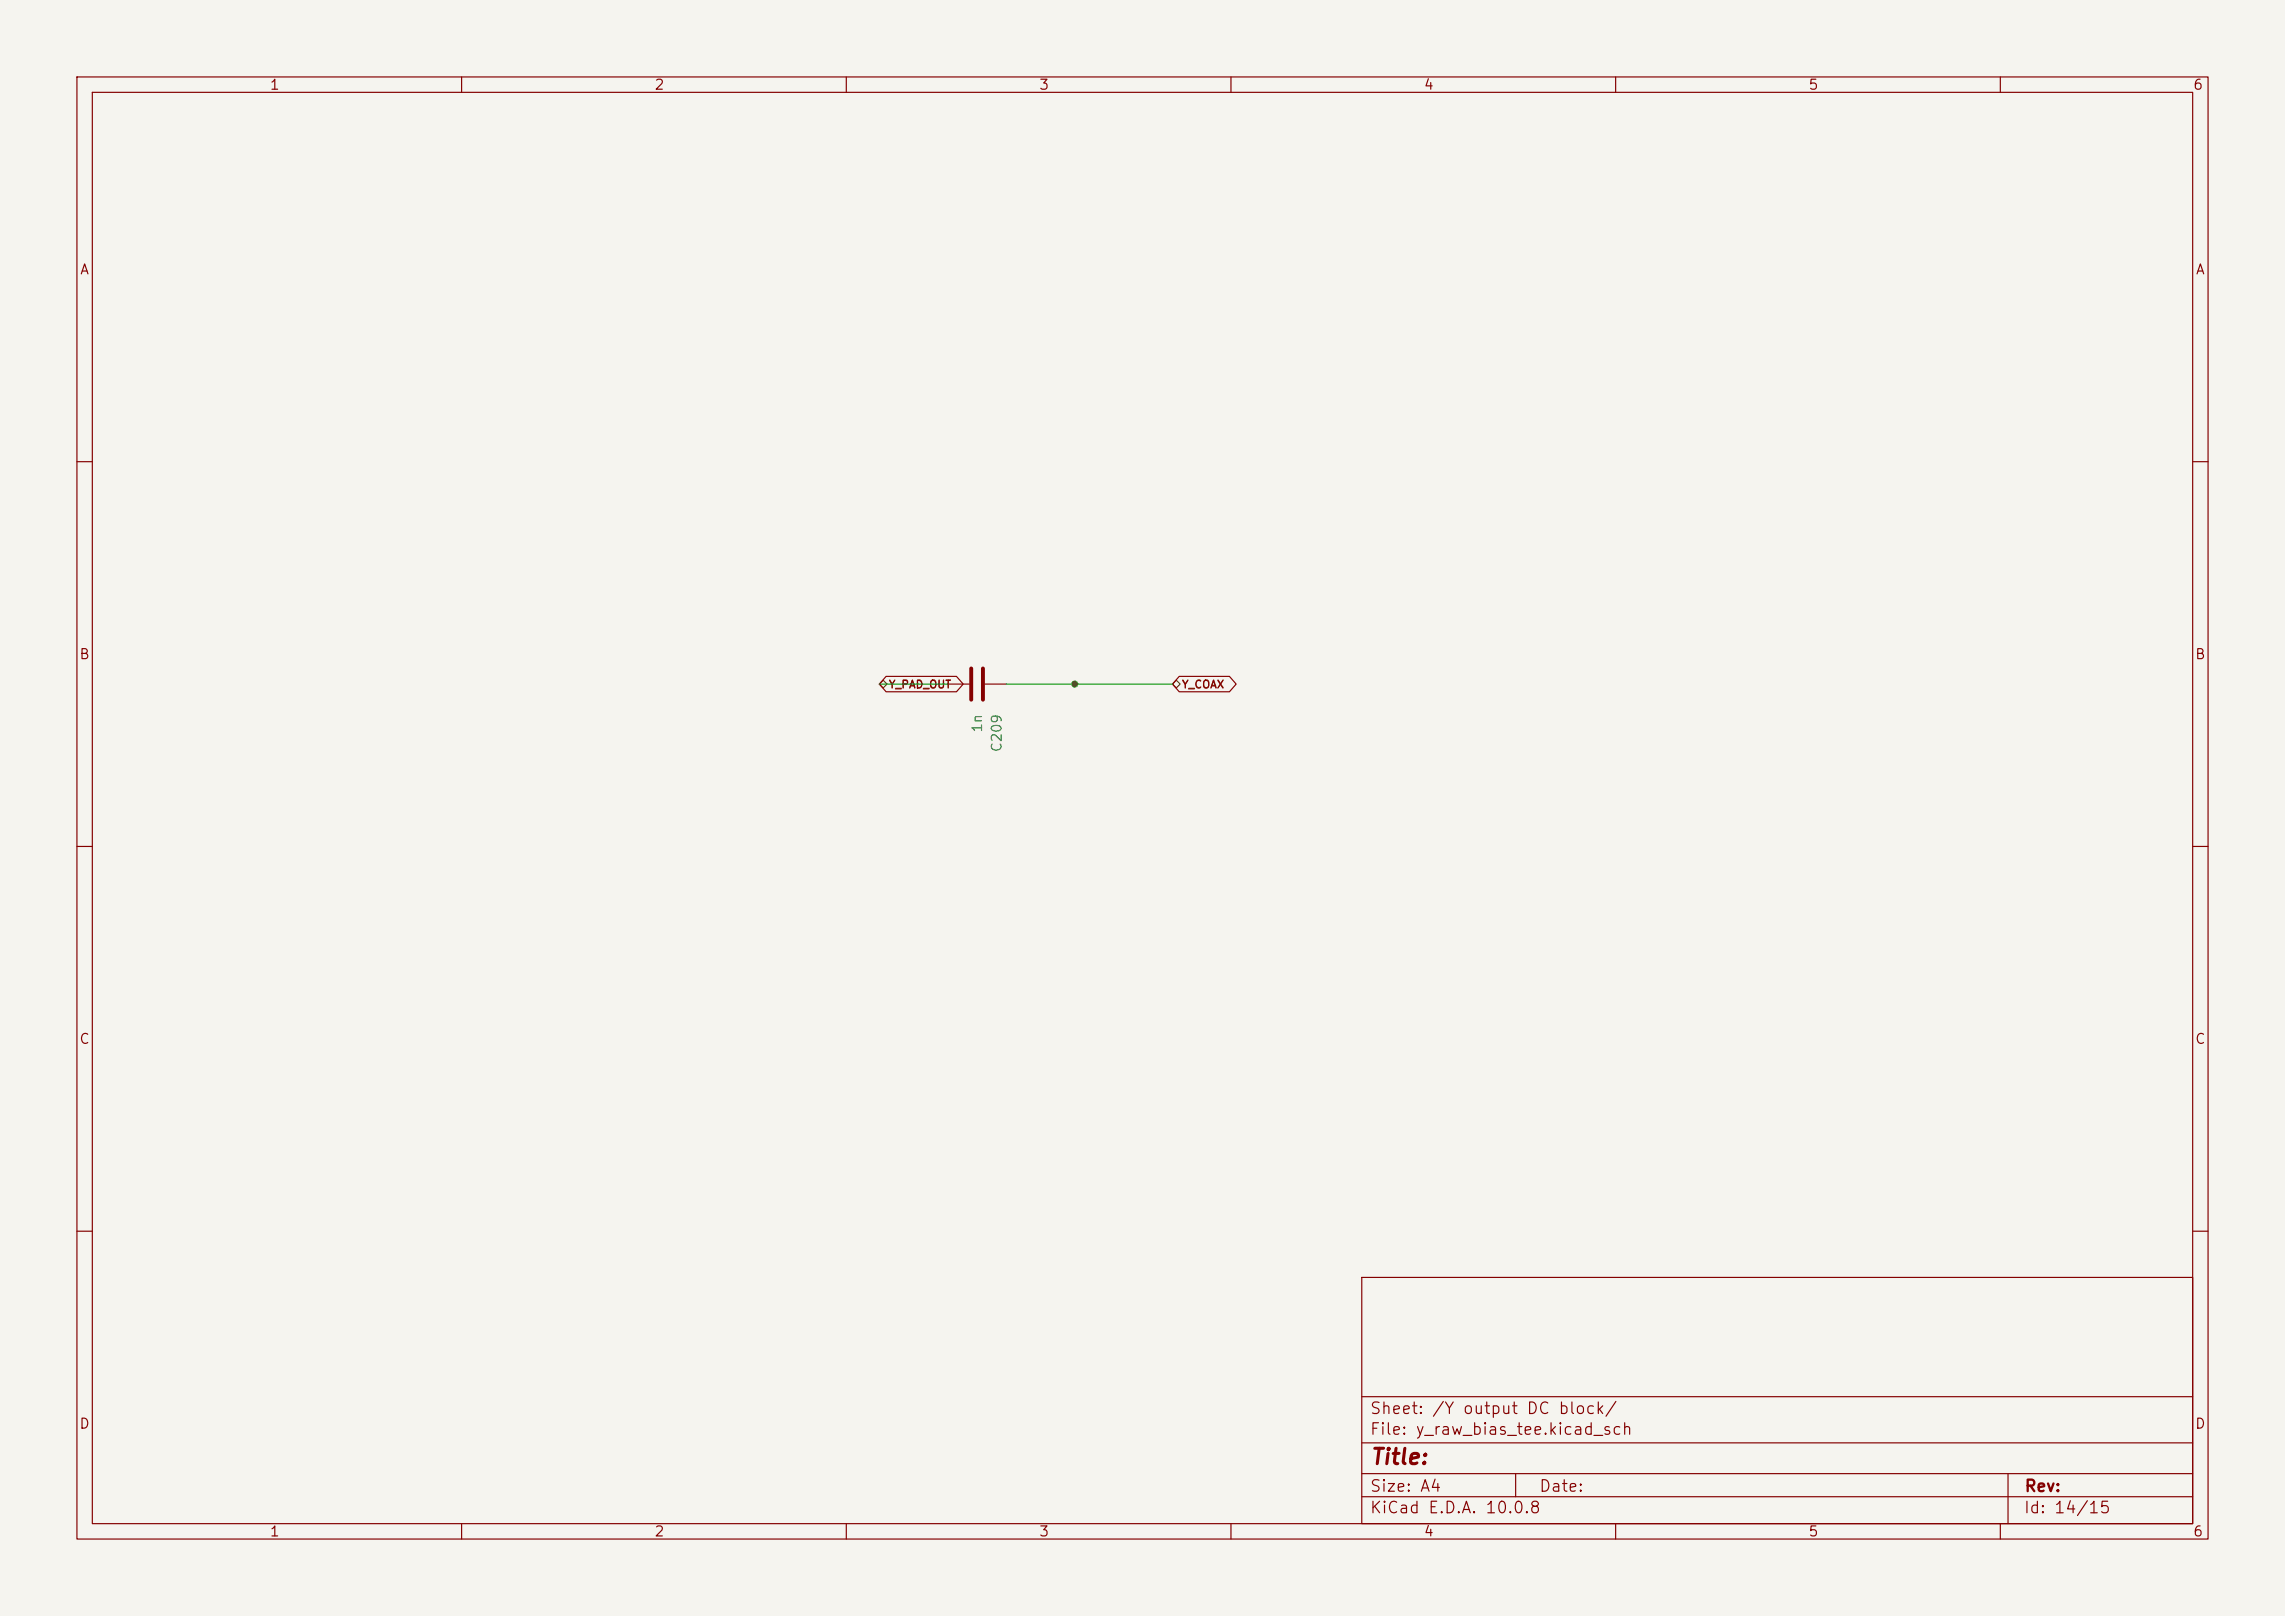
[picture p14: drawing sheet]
<svg xmlns="http://www.w3.org/2000/svg" width="297mm" height="210mm" viewBox="0 0 297 210" stroke-linecap="round" stroke-linejoin="round" font-family="sans-serif">
<defs><g id="words">
<text font-size="2" fill="#840000" x="178" y="190.8">Title:</text>
<g font-size="1.5" fill="#840000">
<text x="178" y="184.1">Sheet: /Y output DC block/</text>
<text x="178" y="186.8">File: y_raw_bias_tee.kicad_sch</text>
<text x="178" y="197">KiCad E.D.A. 10.0.8</text>
<text x="178" y="194.2">Size: A4</text>
<text x="200" y="194.2">Date:</text>
<text x="263" y="197">Id: 14/15</text>
<text x="263" y="194.2">Rev:</text>
</g>
<g font-size="1.3" fill="#840000">
<text x="35" y="12">1</text>
<text x="85" y="12">2</text>
<text x="135" y="12">3</text>
<text x="185" y="12">4</text>
<text x="235" y="12">5</text>
<text x="285" y="12">6</text>
<text x="10.3" y="36">A</text>
<text x="285.3" y="36">A</text>
<text x="10.2" y="86">B</text>
<text x="285.2" y="86">B</text>
<text x="10.2" y="136">C</text>
<text x="285.2" y="136">C</text>
<text x="10.2" y="186">D</text>
<text x="285.2" y="186">D</text>
<text x="35" y="200">1</text>
<text x="85" y="200">2</text>
<text x="135" y="200">3</text>
<text x="185" y="200">4</text>
<text x="235" y="200">5</text>
<text x="285" y="200">6</text>
</g>
<g font-size="1.3" fill="#006464">
<text x="128" y="95.3" transform="rotate(-90 128 95.3)">1n</text>
<text x="130.5" y="97.8" transform="rotate(-90 130.5 97.8)">C209</text>
</g>
<g font-size="1" fill="#725600">
<text x="115.5" y="89.7">Y_PAD_OUT</text>
<text x="153.6" y="89.7">Y_COAX</text>
</g>
</g></defs>
<path d="M0 0h297v210h-297z" fill="#f5f4ef" stroke="#f5f4ef" stroke-width=".13"/>
<g fill="none" stroke="#840000" stroke-width=".15">
<path d="M10 10h277v190h-277zM12 12h273v186h-273zM60 10v2M110 10v2M160 10v2M210 10v2M260 10v2M10 60h2M285 60h2M115.2 87.9h9.1l.9 1-.9 1h-9.1l-.9-1zM123.2 88.9h2.8M128 88.9h2.8"/>
<path d="M153.3 87.9h6.5l.9 1-.9 1h-6.5l-.9-1zM10 110h2M285 110h2M10 160h2M177 166h108v32h-108zM285 160h2M60 198v2M110 198v2M160 198v2M177 194.5h108M177 191.5h108M177 187.5h108"/>
<path d="M177 181.5h108M197 191.5v3M210 198v2M260 198v2M261 191.5v6.5"/>
</g>
<path d="M126.2 86.9v4M127.8 86.9v4" fill="none" stroke="#840000" stroke-width=".51"/>
<path d="M114.3 88.9l.5-.5 .5 .5-.5 .5zM152.4 88.9l.5-.5 .5 .5-.5 .5z" fill="none" stroke="#725600" stroke-width=".15"/>
<path d="M114.3 88.9h8.9M130.8 88.9h21.6" fill="none" stroke="#009600" stroke-width=".15"/>
<circle cx="139.7" cy="88.9" r=".46" fill="#009600"/>
<use href="#words"/>
</svg>
